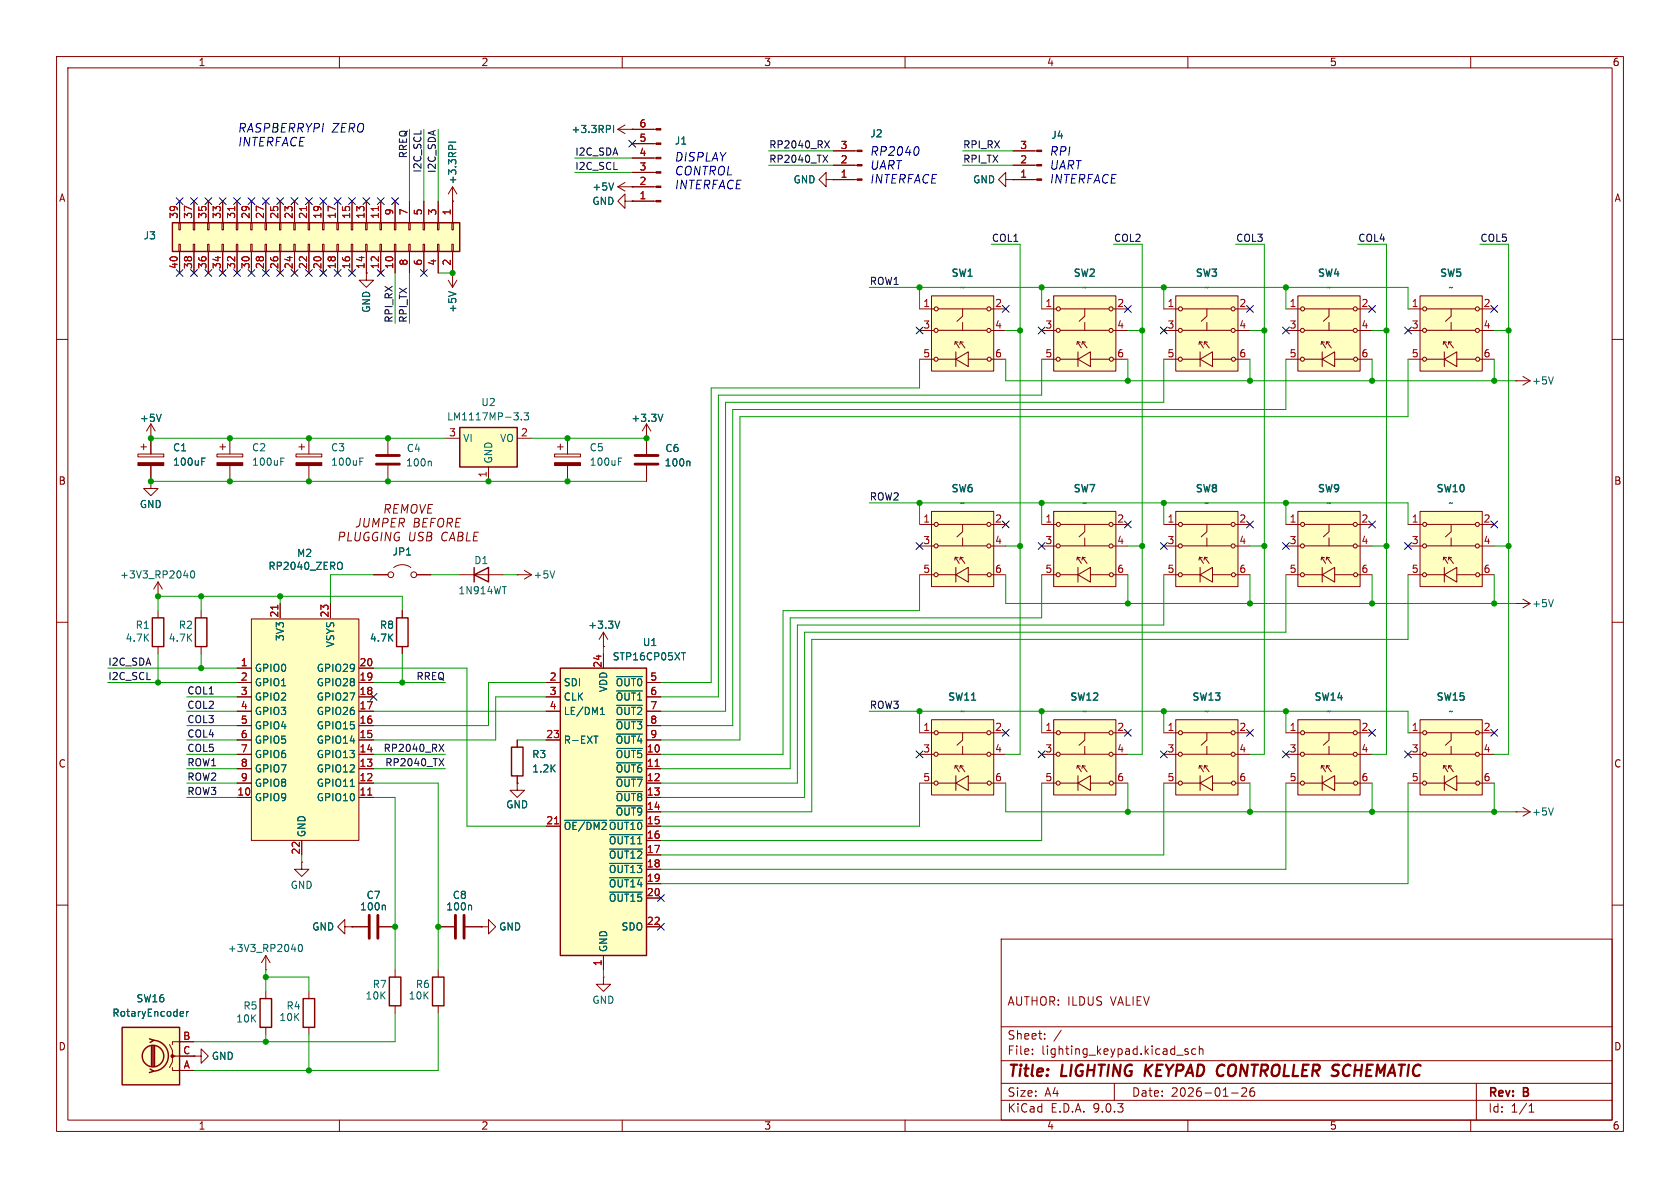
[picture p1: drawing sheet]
<svg xmlns="http://www.w3.org/2000/svg" width="297mm" height="210mm" viewBox="0 0 297 210" stroke-linecap="round" stroke-linejoin="round" font-family="sans-serif">
<defs><g id="words">
<g font-size="2.8" fill="#840000">
<text x="178" y="190.9">Title:</text>
<text x="187.7" y="190.9">LIGHTING</text>
<text x="203.2" y="190.9">KEYPAD CONTROLLER SCHEMATIC</text>
</g>
<g font-size="2.1" fill="#0000c2">
<text x="41.9" y="23.7">RASPBERRYPI</text>
<text x="58.7" y="23.7">ZERO</text>
<text x="41.9" y="26.2">INTERFACE</text>
<text x="119.1" y="28.8">DISPLAY</text>
<text x="153.7" y="27.8">RP2040</text>
<text x="185.4" y="27.8">RPI</text>
<text x="119.1" y="31.3">CONTROL</text>
<text x="119.1" y="33.7">INTERFACE</text>
<text x="153.7" y="30.3">UART</text>
<text x="153.7" y="32.7">INTERFACE</text>
<text x="185.4" y="30.3">UART</text>
<text x="185.4" y="32.7">INTERFACE</text>
</g>
<g font-size="2.1" fill="#840000">
<text x="59.5" y="95.9">PLUGGING USB</text>
<text x="62.6" y="93.5">JUMPER BEFORE</text>
<text x="67.6" y="91">REMOVE</text>
<text x="78.1" y="95.9">CABLE</text>
<text x="178" y="178">AUTHOR: ILDUS</text>
<text x="196.4" y="178">VALIEV</text>
<text x="178" y="184">Sheet:</text>
<text x="178" y="186.7">File:</text>
<text x="184.1" y="186.7">lighting_keypad.kicad_sch</text>
<text x="178" y="196.9">KiCad</text>
<text x="178" y="194.1">Size:</text>
<text x="184.7" y="194.1">A4</text>
<text x="185.7" y="196.9">E.D.A.</text>
<text x="193.3" y="196.9">9.0.3</text>
<text x="200" y="194.1">Date:</text>
<text x="207" y="194.1">2026-01-26</text>
<text x="263" y="194.3">Rev:</text>
<text x="263" y="196.9">Id:</text>
<text x="267.1" y="196.9">1/1</text>
<text x="269.4" y="194.3">B</text>
</g>
<g font-size="1.8" fill="#840000">
<text x="35" y="11.9">1</text>
<text x="85" y="11.9">2</text>
<text x="135" y="11.9">3</text>
<text x="185" y="11.9">4</text>
<text x="235" y="11.9">5</text>
<text x="285" y="11.9">6</text>
<text x="10.3" y="35.9">A</text>
<text x="285.3" y="35.9">A</text>
<text x="10.3" y="85.9">B</text>
<text x="285.3" y="85.9">B</text>
<text x="10.3" y="135.9">C</text>
<text x="285.3" y="135.9">C</text>
<text x="10.3" y="185.9">D</text>
<text x="285.3" y="185.9">D</text>
<text x="35" y="199.9">1</text>
<text x="85" y="199.9">2</text>
<text x="135" y="199.9">3</text>
<text x="185" y="199.9">4</text>
<text x="235" y="199.9">5</text>
<text x="285" y="199.9">6</text>
</g>
<g font-size="1.8" fill="#006464">
<text x="100.9" y="23.7">+3.3RPI</text>
<text x="119.2" y="25.8">J1</text>
<text x="153.7" y="24.5">J2</text>
<text x="185.8" y="24.7">J4</text>
<text x="80.9" y="32.7" transform="rotate(-90 80.9 32.7)">+3.3RPI</text>
<text x="104.6" y="33.9">+5V</text>
<text x="140.2" y="32.6">GND</text>
<text x="171.9" y="32.6">GND</text>
<text x="104.6" y="36.4">GND</text>
<text x="25.3" y="42.5">J3</text>
<text x="168" y="49.3">SW1</text>
<text x="169.6" y="51.7">~</text>
<text x="189.6" y="49.3">SW2</text>
<text x="191.2" y="51.7">~</text>
<text x="211.2" y="49.3">SW3</text>
<text x="212.8" y="51.7">~</text>
<text x="232.8" y="49.3">SW4</text>
<text x="234.4" y="51.7">~</text>
<text x="254.4" y="49.3">SW5</text>
<text x="256" y="51.7">~</text>
<text x="65.6" y="55.4" transform="rotate(-90 65.6 55.4)">GND</text>
<text x="80.9" y="55.4" transform="rotate(-90 80.9 55.4)">+5V</text>
<text x="85" y="72">U2</text>
<text x="270.8" y="68.2">+5V</text>
<text x="24.6" y="74.8">+5V</text>
<text x="78.9" y="74.5">LM1117MP-3.3</text>
<text x="111.5" y="74.8">+3.3V</text>
<text x="30.5" y="80">C1</text>
<text x="30.5" y="82.5">100uF</text>
<text x="44.5" y="80">C2</text>
<text x="44.5" y="82.5">100uF</text>
<text x="58.4" y="80">C3</text>
<text x="58.4" y="82.5">100uF</text>
<text x="71.7" y="82.7">100n</text>
<text x="71.8" y="80.1">C4</text>
<text x="81.8" y="78.3">VI</text>
<text x="87.2" y="82" transform="rotate(-90 87.2 82)">GND</text>
<text x="88.3" y="78.3">VO</text>
<text x="104.1" y="80">C5</text>
<text x="104.1" y="82.5">100uF</text>
<text x="117.4" y="82.7">100n</text>
<text x="117.5" y="80.1">C6</text>
<text x="168" y="87.4">SW6</text>
<text x="169.6" y="89.8">~</text>
<text x="189.6" y="87.4">SW7</text>
<text x="191.2" y="89.8">~</text>
<text x="211.2" y="87.4">SW8</text>
<text x="212.8" y="89.8">~</text>
<text x="232.8" y="87.4">SW9</text>
<text x="234.4" y="89.8">~</text>
<text x="253.7" y="87.4">SW10</text>
<text x="256" y="89.8">~</text>
<text x="24.6" y="90">GND</text>
<text x="47.3" y="100.9">RP2040_ZERO</text>
<text x="52.4" y="98.7">M2</text>
<text x="69.3" y="98.4">JP1</text>
<text x="83.7" y="99.9">D1</text>
<text x="21.1" y="102.5">+3V3_RP2040</text>
<text x="80.9" y="105.3">1N914WT</text>
<text x="94.2" y="102.5">+5V</text>
<text x="270.8" y="107.5">+5V</text>
<text x="22.1" y="113.6">4.7K</text>
<text x="23.9" y="111.4">R1</text>
<text x="29.7" y="113.6">4.7K</text>
<text x="31.5" y="111.4">R2</text>
<text x="50.4" y="113.4" transform="rotate(-90 50.4 113.4)">3V3</text>
<text x="65.3" y="113.6">4.7K</text>
<text x="67.1" y="111.4">R8</text>
<text x="103.9" y="111.4">+3.3V</text>
<text x="45" y="119">GPIO0</text>
<text x="55.9" y="119">GPIO29</text>
<text x="59.3" y="114.5" transform="rotate(-90 59.3 114.5)">VSYS</text>
<text x="108.2" y="116.9">STP16CP05XT</text>
<text x="113.5" y="114.4">U1</text>
<text x="45" y="121.5">GPIO1</text>
<text x="45" y="124.1">GPIO2</text>
<text x="55.9" y="121.5">GPIO28</text>
<text x="55.9" y="124.1">GPIO27</text>
<text x="99.6" y="121.5">SDI</text>
<text x="99.6" y="124.1">CLK</text>
<text x="107.5" y="122.4" transform="rotate(-90 107.5 122.4)">VDD</text>
<text x="108.8" y="121.5">~{OUT0}</text>
<text x="108.8" y="124.1">~{OUT1}</text>
<text x="167.4" y="124.2">SW11</text>
<text x="189" y="124.2">SW12</text>
<text x="210.6" y="124.2">SW13</text>
<text x="232.2" y="124.2">SW14</text>
<text x="253.7" y="124.2">SW15</text>
<text x="45" y="126.6">GPIO3</text>
<text x="45" y="129.1">GPIO4</text>
<text x="45" y="131.7">GPIO5</text>
<text x="55.9" y="126.6">GPIO26</text>
<text x="55.9" y="129.1">GPIO15</text>
<text x="55.9" y="131.7">GPIO14</text>
<text x="99.6" y="126.6">LE/DM1</text>
<text x="99.6" y="131.7">R-EXT</text>
<text x="108.8" y="126.6">~{OUT2}</text>
<text x="108.8" y="129.1">~{OUT3}</text>
<text x="108.8" y="131.7">~{OUT4}</text>
<text x="169.6" y="126.6">~</text>
<text x="191.2" y="126.6">~</text>
<text x="212.8" y="126.6">~</text>
<text x="234.4" y="126.6">~</text>
<text x="256" y="126.6">~</text>
<text x="45" y="134.2">GPIO6</text>
<text x="45" y="136.8">GPIO7</text>
<text x="55.9" y="134.2">GPIO13</text>
<text x="55.9" y="136.8">GPIO12</text>
<text x="94" y="134.2">R3</text>
<text x="94" y="136.8">1.2K</text>
<text x="108.8" y="134.2">~{OUT5}</text>
<text x="108.8" y="136.8">~{OUT6}</text>
<text x="45" y="139.3">GPIO8</text>
<text x="45" y="141.8">GPIO9</text>
<text x="55.9" y="139.3">GPIO11</text>
<text x="55.9" y="141.8">GPIO10</text>
<text x="89.4" y="143.1">GND</text>
<text x="108.8" y="139.3">~{OUT7}</text>
<text x="108.8" y="141.8">~{OUT8}</text>
<text x="54.2" y="148.1" transform="rotate(-90 54.2 148.1)">GND</text>
<text x="99.6" y="146.9">~{OE/DM2}</text>
<text x="107.5" y="146.9">~{OUT10}</text>
<text x="107.5" y="149.5">~{OUT11}</text>
<text x="108.8" y="144.4">~{OUT9}</text>
<text x="270.8" y="144.4">+5V</text>
<text x="107.5" y="152">~{OUT12}</text>
<text x="107.5" y="154.5">~{OUT13}</text>
<text x="51.3" y="157.3">GND</text>
<text x="63.5" y="161.1">100n</text>
<text x="64.7" y="159.1">C7</text>
<text x="78.8" y="161.1">100n</text>
<text x="79.9" y="159.1">C8</text>
<text x="107.5" y="157.1">~{OUT14}</text>
<text x="107.5" y="159.6">~{OUT15}</text>
<text x="55.1" y="164.7">GND</text>
<text x="88.1" y="164.7">GND</text>
<text x="109.8" y="164.7">SDO</text>
<text x="40.2" y="168.5">+3V3_RP2040</text>
<text x="107.5" y="168.4" transform="rotate(-90 107.5 168.4)">GND</text>
<text x="19.8" y="179.9">RotaryEncoder</text>
<text x="24" y="177.4">SW16</text>
<text x="42.9" y="178.7">R5</text>
<text x="50.6" y="178.7">R4</text>
<text x="64.5" y="176.9">10K</text>
<text x="65.8" y="174.9">R7</text>
<text x="72.1" y="176.9">10K</text>
<text x="73.4" y="174.9">R6</text>
<text x="104.6" y="177.6">GND</text>
<text x="41.7" y="180.9">10K</text>
<text x="49.3" y="180.7">10K</text>
<text x="37.3" y="187.6">GND</text>
</g>
<g font-size="1.8" fill="#a90000">
<text x="113" y="22.6">6</text>
<text x="113" y="27.7">4</text>
<text x="113" y="25.1">5</text>
<text x="148.5" y="29">2</text>
<text x="148.5" y="26.4">3</text>
<text x="180.3" y="29">2</text>
<text x="180.3" y="26.4">3</text>
<text x="113" y="35.3">1</text>
<text x="113" y="32.8">2</text>
<text x="113" y="30.2">3</text>
<text x="148.5" y="31.5">1</text>
<text x="180.3" y="31.5">1</text>
<text x="31.5" y="38.8" transform="rotate(-90 31.5 38.8)">39</text>
<text x="34" y="38.8" transform="rotate(-90 34 38.8)">37</text>
<text x="36.6" y="38.8" transform="rotate(-90 36.6 38.8)">35</text>
<text x="39.1" y="38.8" transform="rotate(-90 39.1 38.8)">33</text>
<text x="41.7" y="38.8" transform="rotate(-90 41.7 38.8)">31</text>
<text x="44.2" y="38.8" transform="rotate(-90 44.2 38.8)">29</text>
<text x="46.7" y="38.8" transform="rotate(-90 46.7 38.8)">27</text>
<text x="49.3" y="38.8" transform="rotate(-90 49.3 38.8)">25</text>
<text x="51.8" y="38.8" transform="rotate(-90 51.8 38.8)">23</text>
<text x="54.4" y="38.8" transform="rotate(-90 54.4 38.8)">21</text>
<text x="56.9" y="38.8" transform="rotate(-90 56.9 38.8)">19</text>
<text x="59.4" y="38.8" transform="rotate(-90 59.4 38.8)">17</text>
<text x="62" y="38.8" transform="rotate(-90 62 38.8)">15</text>
<text x="64.5" y="38.8" transform="rotate(-90 64.5 38.8)">13</text>
<text x="67.1" y="38.8" transform="rotate(-90 67.1 38.8)">11</text>
<text x="69.6" y="38.2" transform="rotate(-90 69.6 38.2)">9</text>
<text x="72.1" y="38.2" transform="rotate(-90 72.1 38.2)">7</text>
<text x="74.7" y="38.2" transform="rotate(-90 74.7 38.2)">5</text>
<text x="77.2" y="38.2" transform="rotate(-90 77.2 38.2)">3</text>
<text x="79.8" y="38.2" transform="rotate(-90 79.8 38.2)">1</text>
<text x="31.5" y="47.7" transform="rotate(-90 31.5 47.7)">40</text>
<text x="34" y="47.7" transform="rotate(-90 34 47.7)">38</text>
<text x="36.6" y="47.7" transform="rotate(-90 36.6 47.7)">36</text>
<text x="39.1" y="47.7" transform="rotate(-90 39.1 47.7)">34</text>
<text x="41.7" y="47.7" transform="rotate(-90 41.7 47.7)">32</text>
<text x="44.2" y="47.7" transform="rotate(-90 44.2 47.7)">30</text>
<text x="46.7" y="47.7" transform="rotate(-90 46.7 47.7)">28</text>
<text x="49.3" y="47.7" transform="rotate(-90 49.3 47.7)">26</text>
<text x="51.8" y="47.7" transform="rotate(-90 51.8 47.7)">24</text>
<text x="54.4" y="47.7" transform="rotate(-90 54.4 47.7)">22</text>
<text x="56.9" y="47.7" transform="rotate(-90 56.9 47.7)">20</text>
<text x="59.4" y="47.7" transform="rotate(-90 59.4 47.7)">18</text>
<text x="62" y="47.7" transform="rotate(-90 62 47.7)">16</text>
<text x="64.5" y="47.7" transform="rotate(-90 64.5 47.7)">14</text>
<text x="67.1" y="47.7" transform="rotate(-90 67.1 47.7)">12</text>
<text x="69.6" y="47.7" transform="rotate(-90 69.6 47.7)">10</text>
<text x="72.1" y="47.1" transform="rotate(-90 72.1 47.1)">8</text>
<text x="74.7" y="47.1" transform="rotate(-90 74.7 47.1)">6</text>
<text x="77.2" y="47.1" transform="rotate(-90 77.2 47.1)">4</text>
<text x="79.8" y="47.1" transform="rotate(-90 79.8 47.1)">2</text>
<text x="163.1" y="54.4">1</text>
<text x="163.1" y="58.2">3</text>
<text x="175.8" y="54.4">2</text>
<text x="175.8" y="58.2">4</text>
<text x="184.7" y="54.4">1</text>
<text x="184.7" y="58.2">3</text>
<text x="197.4" y="54.4">2</text>
<text x="197.4" y="58.2">4</text>
<text x="206.3" y="54.4">1</text>
<text x="206.3" y="58.2">3</text>
<text x="219" y="54.4">2</text>
<text x="219" y="58.2">4</text>
<text x="227.9" y="54.4">1</text>
<text x="227.9" y="58.2">3</text>
<text x="240.6" y="54.4">2</text>
<text x="240.6" y="58.2">4</text>
<text x="249.5" y="54.4">1</text>
<text x="249.5" y="58.2">3</text>
<text x="262.2" y="54.4">2</text>
<text x="262.2" y="58.2">4</text>
<text x="163.1" y="63.2">5</text>
<text x="175.8" y="63.2">6</text>
<text x="184.7" y="63.2">5</text>
<text x="197.4" y="63.2">6</text>
<text x="206.3" y="63.2">5</text>
<text x="219" y="63.2">6</text>
<text x="227.9" y="63.2">5</text>
<text x="240.6" y="63.2">6</text>
<text x="249.5" y="63.2">5</text>
<text x="262.2" y="63.2">6</text>
<text x="79.3" y="77.2">3</text>
<text x="92" y="77.2">2</text>
<text x="86.1" y="84.5" transform="rotate(-90 86.1 84.5)">1</text>
<text x="163.1" y="92.5">1</text>
<text x="175.8" y="92.5">2</text>
<text x="184.7" y="92.5">1</text>
<text x="197.4" y="92.5">2</text>
<text x="206.3" y="92.5">1</text>
<text x="219" y="92.5">2</text>
<text x="227.9" y="92.5">1</text>
<text x="240.6" y="92.5">2</text>
<text x="249.5" y="92.5">1</text>
<text x="262.2" y="92.5">2</text>
<text x="163.1" y="96.3">3</text>
<text x="163.1" y="101.3">5</text>
<text x="175.8" y="96.3">4</text>
<text x="175.8" y="101.3">6</text>
<text x="184.7" y="96.3">3</text>
<text x="184.7" y="101.3">5</text>
<text x="197.4" y="96.3">4</text>
<text x="197.4" y="101.3">6</text>
<text x="206.3" y="96.3">3</text>
<text x="206.3" y="101.3">5</text>
<text x="219" y="96.3">4</text>
<text x="219" y="101.3">6</text>
<text x="227.9" y="96.3">3</text>
<text x="227.9" y="101.3">5</text>
<text x="240.6" y="96.3">4</text>
<text x="240.6" y="101.3">6</text>
<text x="249.5" y="96.3">3</text>
<text x="249.5" y="101.3">5</text>
<text x="262.2" y="96.3">4</text>
<text x="262.2" y="101.3">6</text>
<text x="49.3" y="109.3" transform="rotate(-90 49.3 109.3)">21</text>
<text x="58.2" y="109.3" transform="rotate(-90 58.2 109.3)">23</text>
<text x="42.5" y="117.9">1</text>
<text x="63.5" y="117.9">20</text>
<text x="106.4" y="118.2" transform="rotate(-90 106.4 118.2)">24</text>
<text x="42.5" y="120.4">2</text>
<text x="42.5" y="122.9">3</text>
<text x="42.5" y="125.5">4</text>
<text x="63.5" y="120.4">19</text>
<text x="63.5" y="122.9">18</text>
<text x="63.5" y="125.5">17</text>
<text x="97.1" y="120.4">2</text>
<text x="97.1" y="122.9">3</text>
<text x="97.1" y="125.5">4</text>
<text x="114.9" y="120.4">5</text>
<text x="114.9" y="122.9">6</text>
<text x="114.9" y="125.5">7</text>
<text x="42.5" y="128">5</text>
<text x="42.5" y="130.6">6</text>
<text x="63.5" y="128">16</text>
<text x="63.5" y="130.6">15</text>
<text x="96.5" y="130.6">23</text>
<text x="114.9" y="128">8</text>
<text x="114.9" y="130.6">9</text>
<text x="163.1" y="129.3">1</text>
<text x="175.8" y="129.3">2</text>
<text x="184.7" y="129.3">1</text>
<text x="197.4" y="129.3">2</text>
<text x="206.3" y="129.3">1</text>
<text x="219" y="129.3">2</text>
<text x="227.9" y="129.3">1</text>
<text x="240.6" y="129.3">2</text>
<text x="249.5" y="129.3">1</text>
<text x="262.2" y="129.3">2</text>
<text x="42.5" y="133.1">7</text>
<text x="42.5" y="135.6">8</text>
<text x="63.5" y="133.1">14</text>
<text x="63.5" y="135.6">13</text>
<text x="114.3" y="133.1">10</text>
<text x="114.3" y="135.6">11</text>
<text x="163.1" y="133.1">3</text>
<text x="175.8" y="133.1">4</text>
<text x="184.7" y="133.1">3</text>
<text x="197.4" y="133.1">4</text>
<text x="206.3" y="133.1">3</text>
<text x="219" y="133.1">4</text>
<text x="227.9" y="133.1">3</text>
<text x="240.6" y="133.1">4</text>
<text x="249.5" y="133.1">3</text>
<text x="262.2" y="133.1">4</text>
<text x="41.9" y="140.7">10</text>
<text x="42.5" y="138.2">9</text>
<text x="63.5" y="138.2">12</text>
<text x="63.5" y="140.7">11</text>
<text x="114.3" y="138.2">12</text>
<text x="114.3" y="140.7">13</text>
<text x="114.3" y="143.3">14</text>
<text x="163.1" y="138.2">5</text>
<text x="175.8" y="138.2">6</text>
<text x="184.7" y="138.2">5</text>
<text x="197.4" y="138.2">6</text>
<text x="206.3" y="138.2">5</text>
<text x="219" y="138.2">6</text>
<text x="227.9" y="138.2">5</text>
<text x="240.6" y="138.2">6</text>
<text x="249.5" y="138.2">5</text>
<text x="262.2" y="138.2">6</text>
<text x="96.5" y="145.8">21</text>
<text x="114.3" y="145.8">15</text>
<text x="114.3" y="148.3">16</text>
<text x="53.1" y="151.2" transform="rotate(-90 53.1 151.2)">22</text>
<text x="114.3" y="150.9">17</text>
<text x="114.3" y="153.4">18</text>
<text x="114.3" y="156">19</text>
<text x="114.3" y="158.5">20</text>
<text x="114.3" y="163.6">22</text>
<text x="106.4" y="170.9" transform="rotate(-90 106.4 170.9)">1</text>
<text x="32.3" y="183.9">B</text>
<text x="32.3" y="186.4">C</text>
<text x="32.4" y="189">A</text>
</g>
<g font-size="1.8" fill="#0f0f0f">
<text x="72" y="28.1" transform="rotate(-90 72 28.1)">RREQ</text>
<text x="101.6" y="27.6">I2C_SDA</text>
<text x="135.9" y="28.9">RP2040_TX</text>
<text x="135.9" y="26.3">RP2040_RX</text>
<text x="170.2" y="26.3">RPI_RX</text>
<text x="170.2" y="28.9">RPI_TX</text>
<text x="74.6" y="30.6" transform="rotate(-90 74.6 30.6)">I2C_SCL</text>
<text x="77.1" y="30.7" transform="rotate(-90 77.1 30.7)">I2C_SDA</text>
<text x="101.6" y="30.1">I2C_SCL</text>
<text x="175.3" y="42.8">COL1</text>
<text x="196.8" y="42.8">COL2</text>
<text x="218.4" y="42.8">COL3</text>
<text x="240" y="42.8">COL4</text>
<text x="261.6" y="42.8">COL5</text>
<text x="153.7" y="50.5">ROW1</text>
<text x="69.5" y="57.2" transform="rotate(-90 69.5 57.2)">RPI_RX</text>
<text x="72" y="57.2" transform="rotate(-90 72 57.2)">RPI_TX</text>
<text x="153.7" y="88.6">ROW2</text>
<text x="19" y="117.8">I2C_SDA</text>
<text x="19" y="120.3">I2C_SCL</text>
<text x="33" y="122.8">COL1</text>
<text x="33" y="125.4">COL2</text>
<text x="73.5" y="120.3">RREQ</text>
<text x="153.7" y="125.4">ROW3</text>
<text x="33" y="130.5">COL4</text>
<text x="33" y="127.9">COL3</text>
<text x="33" y="133">COL5</text>
<text x="33" y="135.5">ROW1</text>
<text x="67.7" y="133">RP2040_RX</text>
<text x="68" y="135.5">RP2040_TX</text>
<text x="33" y="138.1">ROW2</text>
<text x="33" y="140.6">ROW3</text>
</g>
</g></defs>
<g fill="none" stroke="#840000" stroke-width=".18">
<path d="M10 10h277v190h-277zM12 12h273v186h-273zM60 10v2M110 10v2M160 10v2M210 10v2M260 10v2M10 60h2M285 60h2M10 110h2M285 110h2M10 160h2"/>
<path d="M177 166h108v32h-108zM285 160h2M60 198v2M110 198v2M160 198v2M177 194.5h108M177 191.5h108M177 187.5h108M177 181.5h108M182.5 186.3v.1M182.5 185.5v.1M184.7 183.6v.1"/>
<path d="M184.7 182.8v.1M187.6 182.1l-1.3 2M197 191.5v3M208 186.5h1.2M210 198v2M210 185.5l-.3-.1-.2 .2v.2l.5 .2v.3h-.5M211.4 185.5l-.4-.1-.3 .3v.4l.1 .2h.6M212 185.5l.2-.1 .4 .1 .1 .9M212 184.9v1.5M217.7 193.2h1.2M219.5 192.4l.6-.1 .2 .1 .1 .3-.9 1.1h.9M221.7 192.3a.59 .59 0 0 0-.7 .6v.6l.1 .2 .4 .1 .2-.1 .1-.5-.1-.3h-.5l-.2 .3"/>
<path d="M260 198v2M261 191.5v6.5M270.3 196.6h.9M270.3 195.5l.4-.4v1.5"/>
</g>
<path d="M202.6 188.2l-.3 2M203.7 188.2l-1.2 1.2" fill="none" stroke="#840000" stroke-width=".4"/>
<path d="M207.9 52.3h11v13.3h-11z" fill="#ffffc2"/>
<g fill="none" stroke="#840000" stroke-width=".18">
<path d="M109.2 33h6.8M109.2 22.9h6.8M109.2 33l1.3 .8M109.2 22.9l1.3 .7M110.5 35.6v-1.3l-1.3 1.3 1.3 1.2v-1.2h1.3M110.5 32.3l-1.3 .7M110.5 22.1l-1.3 .8M111.8 35.6h.1M111.8 33h.1M111.8 22.9h.1M111.8 35.6h4.2M111.8 30.5h4.2"/>
<path d="M111.8 27.9h4.2M111.8 25.4h4.2M205.7 54.6h2.6M205.7 58.4h2.6M207.9 52.3h11v13.3h-11zM209.1 54.6h8.5M209.1 58.4h8.5M213.4 54.6v1.3l-1 .9M213.4 57v1.4M218.4 54.6h2.6M218.4 58.4h2.6M98.6 79h1"/>
<path d="M99.1 78.5v1M100.3 77.5v2.8M114.3 77.5h.1M114.3 74.9l-.8 1.3M114.3 74.9l.8 1.3M114.3 74.9v2.6M205.7 63.5h2.6M209.1 63.5h3.2M212 60.9l.1-.5 .7 1.1M212.1 60.4l.5 .1M212.2 63.5l2.2-1.3v2.6zM212.2 62.2v2.6"/>
<path d="M212.9 60.9l.1-.5 .8 1.1M213 60.4l.5 .1M214.4 63.5h3.3M218.4 63.5h2.6M98 80.3h4.6v.5h-4.6zM100.3 82.3v2.8"/>
<circle cx="208.7" cy="58.4" r=".36"/>
<circle cx="208.7" cy="54.6" r=".36"/>
<circle cx="218" cy="54.6" r=".36"/>
<circle cx="218" cy="58.4" r=".36"/>
<circle cx="208.7" cy="63.5" r=".36"/>
<circle cx="218.1" cy="63.5" r=".36"/>
</g>
<g fill="#840000" stroke="#840000" stroke-width=".18">
<path d="M116 35.4h.8v.3h-.8z"/>
<path d="M116 32.9h.8v.2h-.8z"/>
<path d="M116 30.4h.8v.2h-.8z"/>
<path d="M116 27.8h.8v.3h-.8z"/>
<path d="M116 25.3h.8v.2h-.8z"/>
<path d="M116 22.7h.8v.3h-.8z"/>
<path d="M98 81.8h4.6v.5h-4.6z"/>
</g>
<path d="M107.8 22.2l.1 .2-.1 .4M108.5 22.2v1.2M108.5 32.3l-.4 1.3M117.2 73.2l-.4 1.3M109.3 81.6h.5M109.3 81h.6" fill="none" stroke="#006464" stroke-width=".18"/>
<path d="M251 52.3h11v13.3h-11z" fill="#ffffc2"/>
<g fill="none" stroke="#840000" stroke-width=".18">
<path d="M248.9 54.6h2.6M248.9 58.4h2.6M251 52.3h11v13.3h-11zM252.2 54.6h8.5M252.2 58.4h8.5M256.5 54.6v1.3l-1 .9M256.5 57v1.4M261.6 54.6h2.6M261.6 58.4h2.6M68.6 77.5v2.8M248.9 63.5h2.6M252.2 63.5h3.2"/>
<path d="M255.1 60.9l.1-.5 .7 1.1M255.2 60.4l.5 .1M255.3 63.5l2.2-1.3v2.6zM255.3 62.2v2.6M256 60.9l.1-.5 .8 1.1M256.1 60.4l.5 .1M257.5 63.5h3.3M261.6 63.5h2.6M68.6 82.3v2.8"/>
<circle cx="251.8" cy="58.4" r=".36"/>
<circle cx="251.9" cy="54.6" r=".36"/>
<circle cx="261.2" cy="54.6" r=".36"/>
<circle cx="261.2" cy="58.4" r=".36"/>
<circle cx="251.8" cy="63.5" r=".36"/>
<circle cx="261.2" cy="63.5" r=".36"/>
</g>
<path d="M66.5 80.5h4.1M66.5 82h4.1" fill="none" stroke="#840000" stroke-width=".51"/>
<path d="M76.1 81.5l.2 .2v.7" fill="none" stroke="#006464" stroke-width=".18"/>
<path d="M81.3 75.6h10.1v7h-10.1z" fill="#ffffc2"/>
<path d="M81.3 75.6h10.1v7h-10.1zM26.9 109.2h2.1v5.1h-2.1zM34.5 109.2h2.1v5.1h-2.1zM53.6 176.5h2v5.1h-2z" fill="none" stroke="#840000" stroke-width=".25"/>
<g fill="none" stroke="#840000" stroke-width=".18">
<path d="M78.7 77.5h2.6M91.4 77.5h2.6M86.4 82.6v2.5M27.9 105.4h.1M27.9 102.9l-.7 1.2M27.9 102.9l.8 1.2M27.9 102.9v2.5M27.9 108v1.2M27.9 114.3v1.3M35.6 108v1.2M35.6 114.3v1.3M54.6 175.3v1.2"/>
<path d="M54.6 181.6v1.3"/>
</g>
<path d="M90.8 73h.8l-.4 .5M91.6 73.6v.5M92.2 74.1v.1M92.6 73h.8l-.4 .5 .4 .1v.5l-.2 .1-.6-.1M32.5 101.8h.8M33.9 101l.1-.1a.68 .68 0 0 1 .4 .6 .68 .68 0 0 1-.4 .7 .84 .84 0 0 1-.1-1.2z" fill="none" stroke="#006464" stroke-width=".18"/>
<path d="M44.4 109.4h19v39.2h-19z" fill="#ffffc2"/>
<g fill="none" stroke="#840000" stroke-width=".18">
<path d="M38.9 79h1M39.4 78.5v1M40.6 77.5v2.8M52.8 79h1M53.3 78.5v1M54.6 77.5v2.8M38.4 80.3h4.5v.5h-4.5zM40.6 82.3v2.8M52.3 80.3h4.6v.5h-4.6zM54.6 82.3v2.8M41.9 118.1h2.5M44.4 109.4h19v39.2h-19z"/>
<path d="M49.5 106.7v2.5M58.4 106.7v2.5M63.5 118.1h2.5M41.9 120.7h2.5M41.9 123.2h2.5M41.9 125.7h2.5M41.9 128.3h2.5M41.9 130.8h2.5M41.9 133.4h2.5M41.9 135.9h2.5M41.9 138.4h2.5M63.5 120.7h2.5"/>
<path d="M63.5 123.2h2.5M63.5 125.7h2.5M63.5 128.3h2.5M63.5 130.8h2.5M63.5 133.4h2.5M63.5 135.9h2.5M63.5 138.4h2.5M41.9 141h2.5M53.3 148.6v2.5M63.5 141h2.5"/>
</g>
<path d="M49.1 107v.7M65 140.6h.7" fill="none" stroke="#a90000" stroke-width=".18"/>
<path d="M49.6 81.6h.5M49.6 81h.6M60 99.4a.43 .43 0 0 1 .5 .4v.4a.43 .43 0 0 1-.5 .5M63.6 81.6h.4M63.6 81h.6M61.9 139h.7" fill="none" stroke="#006464" stroke-width=".18"/>
<g fill="#840000" stroke="#840000" stroke-width=".18">
<path d="M38.4 81.8h4.5v.5h-4.5z"/>
<path d="M52.3 81.8h4.6v.5h-4.6z"/>
</g>
<path d="M229.4 52.3h11v13.3h-11z" fill="#ffffc2"/>
<g fill="none" stroke="#840000" stroke-width=".18">
<path d="M227.3 54.6h2.6M227.3 58.4h2.6M229.4 52.3h11v13.3h-11zM230.6 54.6h8.6M230.6 58.4h8.6M234.9 54.6v1.3l-1 .9M234.9 57v1.4M240 54.6h2.6M240 58.4h2.6M24.9 79h1M25.4 78.5v1M26.7 77.5v2.8"/>
<path d="M227.3 63.5h2.6M230.6 63.5h3.2M233.5 60.9l.1-.5 .8 1.1M233.6 60.4l.5 .1M233.8 63.5l2.2-1.3v2.6zM233.8 62.2v2.6M234.4 60.9l.2-.5 .7 1.1M234.6 60.4l.4 .1M236 63.5h3.2M240 63.5h2.6M24.4 80.3h4.6v.5h-4.6zM26.7 85.1v1.3h1.2l-1.2 1.2-1.3-1.2h1.3"/>
<path d="M26.7 85.1h.1M26.7 82.3v2.8"/>
<circle cx="230.2" cy="58.4" r=".36"/>
<circle cx="230.3" cy="54.6" r=".36"/>
<circle cx="239.6" cy="54.6" r=".36"/>
<circle cx="239.6" cy="58.4" r=".36"/>
<circle cx="230.2" cy="63.5" r=".36"/>
<circle cx="239.6" cy="63.5" r=".36"/>
</g>
<path d="M24.4 81.8h4.6v.5h-4.6z" fill="#840000" stroke="#840000" stroke-width=".18"/>
<path d="M35.7 81.6h.4M35.7 81h.6" fill="none" stroke="#006464" stroke-width=".18"/>
<path d="M229.4 90.4h11v13.3h-11z" fill="#ffffc2"/>
<g fill="none" stroke="#840000" stroke-width=".18">
<path d="M227.3 92.7h2.6M227.3 96.5h2.6M229.4 90.4h11v13.3h-11zM230.6 92.7h8.6M230.6 96.5h8.6M233.5 99l.1-.5 .8 1.1M233.6 98.5l.5 .1M234.4 99l.2-.5 .7 1.1M234.6 98.5l.4 .1M234.9 92.7v1.3l-1 .9M234.9 95.1v1.4M240 92.7h2.6"/>
<path d="M240 96.5h2.6M227.3 101.6h2.6M230.6 101.6h3.2M233.8 101.6l2.2-1.3v2.6zM233.8 100.3v2.6M236 101.6h3.2M240 101.6h2.6"/>
<circle cx="230.2" cy="96.5" r=".36"/>
<circle cx="230.3" cy="92.7" r=".36"/>
<circle cx="239.6" cy="96.5" r=".36"/>
<circle cx="239.6" cy="92.7" r=".36"/>
<circle cx="230.2" cy="101.6" r=".36"/>
<circle cx="239.6" cy="101.6" r=".36"/>
</g>
<path d="M30.5 39.4h50.8v5.1h-50.8z" fill="#ffffc2"/>
<path d="M30.5 39.4h50.8v5.1h-50.8z" fill="none" stroke="#840000" stroke-width=".25"/>
<g fill="none" stroke="#840000" stroke-width=".18">
<path d="M31.6 39.4h.3v1.2h-.3zM31.7 35.6v3.8M34.2 39.4h.2v1.2h-.2zM34.3 35.6v3.8M36.7 39.4h.3v1.2h-.3zM36.8 35.6v3.8M39.2 39.4h.3v1.2h-.3zM39.4 35.6v3.8M41.8 39.4h.2v1.2h-.2zM41.9 35.6v3.8M44.3 39.4h.3v1.2h-.3zM44.4 35.6v3.8"/>
<path d="M46.9 39.4h.2v1.2h-.2zM47 35.6v3.8M49.4 39.4h.3v1.2h-.3zM49.5 35.6v3.8M51.9 39.4h.3v1.2h-.3zM52.1 35.6v3.8M54.5 39.4h.2v1.2h-.2zM54.6 35.6v3.8M57 39.4h.3v1.2h-.3zM57.1 35.6v3.8M59.6 39.4h.2v1.2h-.2zM59.7 35.6v3.8"/>
<path d="M62.1 39.4h.3v1.2h-.3zM62.2 35.6v3.8M64.6 39.4h.3v1.2h-.3zM64.8 35.6v3.8M67.2 39.4h.2v1.2h-.2zM67.3 35.6v3.8M69.7 39.4h.3v1.2h-.3zM69.8 35.6v3.8M72.3 39.4h.2v1.2h-.2zM72.4 35.6v3.8M74.8 39.4h.3v1.2h-.3zM74.9 35.6v3.8"/>
<path d="M77.3 39.4h.3v1.2h-.3zM77.5 35.6v3.8M79.9 39.4h.2v1.2h-.2zM80 35.6h.1M80 33v6.4M80 33l-.8 1.3M80 33l.8 1.3M31.6 43.2h.3v1.3h-.3zM31.7 44.5v3.8M34.2 43.2h.2v1.3h-.2zM34.3 44.5v3.8M36.7 43.2h.3v1.3h-.3z"/>
<path d="M36.8 44.5v3.8M39.2 43.2h.3v1.3h-.3zM39.4 44.5v3.8M41.8 43.2h.2v1.3h-.2zM41.9 44.5v3.8M44.3 43.2h.3v1.3h-.3zM44.4 44.5v3.8M46.9 43.2h.2v1.3h-.2zM47 44.5v3.8M49.4 43.2h.3v1.3h-.3zM49.5 44.5v3.8M51.9 43.2h.3v1.3h-.3z"/>
<path d="M52.1 44.5v3.8M54.5 43.2h.2v1.3h-.2zM54.6 44.5v3.8M57 43.2h.3v1.3h-.3zM57.1 44.5v3.8M59.6 43.2h.2v1.3h-.2zM59.7 44.5v3.8M62.1 43.2h.3v1.3h-.3zM62.2 44.5v3.8M64.6 43.2h.3v1.3h-.3zM64.8 44.5v3.8M67.2 43.2h.2v1.3h-.2z"/>
<path d="M67.3 44.5v3.8M69.7 43.2h.3v1.3h-.3zM69.8 44.5v3.8M72.3 43.2h.2v1.3h-.2zM72.4 44.5v3.8M74.8 43.2h.3v1.3h-.3zM74.9 44.5v3.8M77.3 43.2h.3v1.3h-.3zM77.5 44.5v3.8M79.9 43.2h.2v1.3h-.2zM80 44.5v3.8"/>
</g>
<path d="M41.5 36.5v.7M54.2 36.5v.7M66.9 36.5v.7" fill="none" stroke="#a90000" stroke-width=".18"/>
<path d="M79.3 25.1h1.3M79.4 25.8l.2-.1 .3 .1" fill="none" stroke="#006464" stroke-width=".18"/>
<path d="M251 90.4h11v13.3h-11z" fill="#ffffc2"/>
<g fill="none" stroke="#840000" stroke-width=".18">
<path d="M146 31.8v-1.3l-1.2 1.3 1.2 1.2v-1.2h1.3M147.3 31.8h.1M147.3 31.8h4.2M147.3 29.2h4.2M147.3 26.7h4.2M64.8 48.3v1.2h1.2l-1.2 1.3-1.3-1.3h1.3M64.8 48.3h.1M79.2 49.5l.8 1.3M80 48.3h.1M80 48.3v2.5M80.8 49.5l-.8 1.3M248.9 92.7h2.6"/>
<path d="M248.9 96.5h2.6M251 90.4h11v13.3h-11zM252.2 92.7h8.5M252.2 96.5h8.5M255.1 99l.1-.5 .7 1.1M255.2 98.5l.5 .1M256 99l.1-.5 .8 1.1M256.1 98.5l.5 .1M256.5 92.7v1.3l-1 .9M256.5 95.1v1.4M261.6 92.7h2.6M261.6 96.5h2.6"/>
<path d="M71.1 108v1.2M71.1 114.3v1.3M248.9 101.6h2.6M252.2 101.6h3.2M255.3 101.6l2.2-1.3v2.6zM255.3 100.3v2.6M257.5 101.6h3.3M261.6 101.6h2.6"/>
<circle cx="251.8" cy="96.5" r=".36"/>
<circle cx="251.9" cy="92.7" r=".36"/>
<circle cx="261.2" cy="96.5" r=".36"/>
<circle cx="261.2" cy="92.7" r=".36"/>
<circle cx="251.8" cy="101.6" r=".36"/>
<circle cx="261.2" cy="101.6" r=".36"/>
</g>
<path d="M79.3 51.5l1.3 .5" fill="none" stroke="#006464" stroke-width=".18"/>
<path d="M70.1 109.2h2v5.1h-2z" fill="none" stroke="#840000" stroke-width=".25"/>
<g fill="#840000" stroke="#840000" stroke-width=".18">
<path d="M151.5 31.6h.9v.3h-.9z"/>
<path d="M151.5 29.1h.9v.2h-.9z"/>
<path d="M151.5 26.5h.9v.3h-.9z"/>
</g>
<path d="M186.3 52.3h11v13.3h-11z" fill="#ffffc2"/>
<g fill="none" stroke="#840000" stroke-width=".18">
<path d="M184.1 54.6h2.6M184.1 58.4h2.6M186.3 52.3h11v13.3h-11zM187.5 54.6h8.5M187.5 58.4h8.5M191.8 54.6v1.3l-1 .9M191.8 57v1.4M196.8 54.6h2.6M196.8 58.4h2.6M184.1 63.5h2.6M187.5 63.5h3.2M190.4 60.9l.1-.5 .7 1.1"/>
<path d="M190.5 60.4l.5 .1M190.6 63.5l2.2-1.3v2.6zM190.6 62.2v2.6M191.3 60.9l.1-.5 .8 1.1M191.4 60.4l.5 .1M192.8 63.5h3.3M196.8 63.5h2.6"/>
<circle cx="187.1" cy="58.4" r=".36"/>
<circle cx="187.1" cy="54.6" r=".36"/>
<circle cx="196.4" cy="54.6" r=".36"/>
<circle cx="196.4" cy="58.4" r=".36"/>
<circle cx="187.1" cy="63.5" r=".36"/>
<circle cx="196.5" cy="63.5" r=".36"/>
</g>
<path d="M164.7 52.3h11v13.3h-11z" fill="#ffffc2"/>
<g fill="none" stroke="#840000" stroke-width=".18">
<path d="M177.8 31.8v-1.3l-1.3 1.3 1.3 1.2v-1.2h1.3M179.1 31.8h.1M179.1 31.8h4.2M179.1 29.2h4.2M179.1 26.7h4.2M162.6 54.6h2.5M162.6 58.4h2.5M164.7 52.3h11v13.3h-11zM165.9 54.6h8.5M165.9 58.4h8.5M170.2 54.6v1.3l-1 .9M170.2 57v1.4"/>
<path d="M175.3 54.6h2.5M175.3 58.4h2.5M162.6 63.5h2.5M165.9 63.5h3.2M168.8 60.9l.1-.5 .7 1.1M168.9 60.4l.5 .1M169 63.5l2.2-1.3v2.6zM169 62.2v2.6M169.7 60.9l.1-.5 .8 1.1M169.8 60.4l.5 .1M171.2 63.5h3.3M175.3 63.5h2.5"/>
<path d="M81.3 101.6h7.6M91.4 101.6h.1M91.4 101.6h2.6M92.7 100.8l1.3 .8M94 101.6l-1.3 .8M268 143.5h.1M268 143.5h2.5M269.2 142.7l1.3 .8M270.5 143.5l-1.3 .8"/>
<circle cx="165.5" cy="58.4" r=".36"/>
<circle cx="165.5" cy="54.6" r=".36"/>
<circle cx="174.8" cy="58.4" r=".36"/>
<circle cx="174.8" cy="54.6" r=".36"/>
<circle cx="165.5" cy="63.5" r=".36"/>
<circle cx="174.9" cy="63.5" r=".36"/>
</g>
<g fill="#840000" stroke="#840000" stroke-width=".18">
<path d="M183.3 31.6h.8v.3h-.8z"/>
<path d="M183.3 29.1h.8v.2h-.8z"/>
<path d="M183.3 26.5h.8v.3h-.8z"/>
</g>
<path d="M88.8 103.7h.7M98.1 100.9l-.4 1.3M274.6 142.8l-.4 1.3" fill="none" stroke="#006464" stroke-width=".18"/>
<path d="M83.8 101.6l2.6-1.3v2.6zM83.8 100.3v2.6" fill="none" stroke="#840000" stroke-width=".25"/>
<path d="M251 127.2h11v13.3h-11z" fill="#ffffc2"/>
<g fill="none" stroke="#840000" stroke-width=".18">
<path d="M114.3 77.5v2.8M114.3 82.3v2.8M106.7 114.3h.1M106.7 111.8l-.8 1.2M106.7 111.8l.7 1.2M106.7 111.8v2.5M248.9 129.5h2.6M248.9 133.4h2.6M248.9 138.4h2.6M251 127.2h11v13.3h-11zM252.2 129.5h8.5M252.2 133.3h8.5"/>
<path d="M252.2 138.4h3.2M255.1 135.8l.1-.5 .7 1.1M255.2 135.3l.5 .1M255.3 138.4l2.2-1.3v2.6zM255.3 137.1v2.6M256 135.8l.1-.5 .8 1.1M256.1 135.3l.5 .1M256.5 129.5v1.3l-1 .9M256.5 131.9v1.4M257.5 138.4h3.3M261.6 129.5h2.6M261.6 133.4h2.6"/>
<path d="M261.6 138.4h2.6"/>
<circle cx="251.8" cy="138.4" r=".36"/>
<circle cx="251.8" cy="133.3" r=".36"/>
<circle cx="251.9" cy="129.5" r=".36"/>
<circle cx="261.2" cy="129.5" r=".36"/>
<circle cx="261.2" cy="133.3" r=".36"/>
<circle cx="261.2" cy="138.4" r=".36"/>
</g>
<path d="M112.3 80.5h4M112.3 82h4" fill="none" stroke="#840000" stroke-width=".51"/>
<path d="M121.8 81.5l.2 .2v.7M109.6 109.8l-.5 1.3" fill="none" stroke="#006464" stroke-width=".18"/>
<path d="M164.7 90.4h11v13.3h-11z" fill="#ffffc2"/>
<g fill="none" stroke="#840000" stroke-width=".18">
<path d="M162.6 92.7h2.5M162.6 96.5h2.5M164.7 90.4h11v13.3h-11zM165.9 92.7h8.5M165.9 96.5h8.5M168.8 99l.1-.5 .7 1.1M168.9 98.5l.5 .1M169.7 99l.1-.5 .8 1.1M169.8 98.5l.5 .1M170.2 92.7v1.3l-1 .9M170.2 95.1v1.4M175.3 92.7h2.5"/>
<path d="M175.3 96.5h2.5M66 101.6h2.6M69.6 100.3a2.54 2.54 0 0 1 3 0M73.7 101.6h2.5M162.6 101.6h2.5M165.9 101.6h3.2M169 101.6l2.2-1.3v2.6zM169 100.3v2.6M171.2 101.6h3.3M175.3 101.6h2.5M268 106.7h.1M268 106.7h2.5"/>
<path d="M269.2 105.9l1.3 .8M270.5 106.7l-1.3 .7M53.3 152.4v1.3h1.3l-1.3 1.2-1.2-1.2h1.2M53.3 152.4h.1M61 163.8v-1.2l-1.3 1.2 1.3 1.3v-1.3h1.2M62.2 163.8h.1M62.2 163.8h2.8M67.1 163.8h2.7M69.8 171.5v1.2M69.8 177.8v1.3M77.5 171.5v1.2M77.5 177.8v1.3"/>
<circle cx="165.5" cy="96.5" r=".36"/>
<circle cx="165.5" cy="92.7" r=".36"/>
<circle cx="174.8" cy="92.7" r=".36"/>
<circle cx="174.8" cy="96.5" r=".36"/>
<circle cx="69.1" cy="101.6" r=".51"/>
<circle cx="73.2" cy="101.6" r=".51"/>
<circle cx="165.5" cy="101.6" r=".36"/>
<circle cx="174.9" cy="101.6" r=".36"/>
</g>
<path d="M274.6 106l-.4 1.3M67.9 160l.2 .2v.7" fill="none" stroke="#006464" stroke-width=".18"/>
<path d="M65.3 161.8v4.1M66.8 161.8v4.1" fill="none" stroke="#840000" stroke-width=".51"/>
<path d="M68.8 172.7h2.1v5.1h-2.1zM76.5 172.7h2v5.1h-2z" fill="none" stroke="#840000" stroke-width=".25"/>
<path d="M229.4 127.2h11v13.3h-11z" fill="#ffffc2"/>
<g fill="none" stroke="#840000" stroke-width=".18">
<path d="M227.3 129.5h2.6M227.3 133.4h2.6M227.3 138.4h2.6M229.4 127.2h11v13.3h-11zM230.6 129.5h8.6M230.6 133.3h8.6M230.6 138.4h3.2M233.5 135.8l.1-.5 .8 1.1M233.6 135.3l.5 .1M233.8 138.4l2.2-1.3v2.6zM233.8 137.1v2.6M234.4 135.8l.2-.5 .7 1.1"/>
<path d="M234.6 135.3l.4 .1M234.9 129.5v1.3l-1 .9M234.9 131.9v1.4M236 138.4h3.2M240 129.5h2.6M240 133.4h2.6M240 138.4h2.6"/>
<circle cx="230.2" cy="138.4" r=".36"/>
<circle cx="230.2" cy="133.3" r=".36"/>
<circle cx="230.3" cy="129.5" r=".36"/>
<circle cx="239.6" cy="133.3" r=".36"/>
<circle cx="239.6" cy="129.5" r=".36"/>
<circle cx="239.6" cy="138.4" r=".36"/>
</g>
<path d="M21.6 181.6h10.1v10.2h-10.1z" fill="#ffffc2"/>
<g fill="none" stroke="#840000" stroke-width=".25">
<path d="M46 176.5h2v5.1h-2zM21.6 181.6h10.1v10.2h-10.1zM26.4 183.6l.8 .3-.7 .4M26.5 189l.7 .4-.8 .2M26.8 184.9v3.6M27.1 183.9a2.73 2.73 0 0 1 2.7 2.7 2.73 2.73 0 0 1-2.7 2.8M27.1 184.9v3.6M27.3 184.9v3.6"/>
<circle cx="27.1" cy="186.7" r="1.9"/>
</g>
<g fill="none" stroke="#840000" stroke-width=".18">
<path d="M91.4 138.4v1.3h1.3l-1.3 1.3-1.2-1.3h1.2M91.4 138.4h.1M47 171.5h.1M47 168.9l-.8 1.3M47 168.9l.8 1.3M47 168.9v2.6M47 175.3v1.2M85.1 163.8h1.3v-1.2l1.2 1.2-1.2 1.3v-1.3M85.1 163.8h.1M106.7 172.7v1.3h1.2l-1.2 1.3-1.3-1.3h1.3M106.7 172.7h.1M30 184.7l.5 1v1h3.8"/>
<path d="M30.5 188.7v.5h3.8M31 186.7h-.5v1l-.5 1M34.3 184.2h-3.8v.5M34.3 186.7h1.3v-1.3l1.2 1.3-1.2 1.3v-1.3M34.3 186.7h.1M47 181.6v1.3"/>
</g>
<circle cx="30.5" cy="186.7" r=".25" fill="#840000" stroke="#840000" stroke-width=".18"/>
<path d="M32 178.8l.4 .1v.2l-.6 .1M32.4 179.6h-.4M33 178.8v.8M33.4 178.8l-.4 .2M51.5 167.8h.8M52.9 167.1l.1-.2a.68 .68 0 0 1 .5 .7 .68 .68 0 0 1-.5 .6l-.1-.1-.2-.4z" fill="none" stroke="#006464" stroke-width=".18"/>
<path d="M207.9 90.4h11v13.3h-11z" fill="#ffffc2"/>
<g fill="none" stroke="#840000" stroke-width=".18">
<path d="M268 67.3h.1M268 67.3h2.5M269.2 66.5l1.3 .8M270.5 67.3l-1.3 .8M205.7 92.7h2.6M205.7 96.5h2.6M207.9 90.4h11v13.3h-11zM209.1 92.7h8.5M209.1 96.5h8.5M212 99l.1-.5 .7 1.1M212.1 98.5l.5 .1M212.9 99l.1-.5 .8 1.1"/>
<path d="M213 98.5l.5 .1M213.4 92.7v1.3l-1 .9M213.4 95.1v1.4M218.4 92.7h2.6M218.4 96.5h2.6M205.7 101.6h2.6M209.1 101.6h3.2M212.2 101.6l2.2-1.3v2.6zM212.2 100.3v2.6M214.4 101.6h3.3M218.4 101.6h2.6"/>
<circle cx="208.7" cy="96.5" r=".36"/>
<circle cx="208.7" cy="92.7" r=".36"/>
<circle cx="218" cy="92.7" r=".36"/>
<circle cx="218" cy="96.5" r=".36"/>
<circle cx="208.7" cy="101.6" r=".36"/>
<circle cx="218.1" cy="101.6" r=".36"/>
</g>
<path d="M274.6 66.6l-.4 1.3" fill="none" stroke="#006464" stroke-width=".18"/>
<path d="M186.3 127.2h11v13.3h-11z" fill="#ffffc2"/>
<g fill="none" stroke="#840000" stroke-width=".18">
<path d="M184.1 129.5h2.6M184.1 133.4h2.6M184.1 138.4h2.6M186.3 127.2h11v13.3h-11zM187.5 129.5h8.5M187.5 133.3h8.5M187.5 138.4h3.2M190.4 135.8l.1-.5 .7 1.1M190.5 135.3l.5 .1M190.6 138.4l2.2-1.3v2.6zM190.6 137.1v2.6M191.3 135.8l.1-.5 .8 1.1"/>
<path d="M191.4 135.3l.5 .1M191.8 129.5v1.3l-1 .9M191.8 131.9v1.4M192.8 138.4h3.3M196.8 129.5h2.6M196.8 133.4h2.6M196.8 138.4h2.6"/>
<circle cx="187.1" cy="138.4" r=".36"/>
<circle cx="187.1" cy="133.3" r=".36"/>
<circle cx="187.1" cy="129.5" r=".36"/>
<circle cx="196.4" cy="133.3" r=".36"/>
<circle cx="196.4" cy="129.5" r=".36"/>
<circle cx="196.5" cy="138.4" r=".36"/>
</g>
<path d="M207.9 127.2h11v13.3h-11z" fill="#ffffc2"/>
<g fill="none" stroke="#840000" stroke-width=".18">
<path d="M91.4 130.8v1.3M91.4 137.2v1.2M205.7 129.5h2.6M205.7 133.4h2.6M205.7 138.4h2.6M207.9 127.2h11v13.3h-11zM209.1 129.5h8.5M209.1 133.3h8.5M209.1 138.4h3.2M212 135.8l.1-.5 .7 1.1M212.1 135.3l.5 .1M212.2 138.4l2.2-1.3v2.6z"/>
<path d="M212.2 137.1v2.6M212.9 135.8l.1-.5 .8 1.1M213 135.3l.5 .1M213.4 129.5v1.3l-1 .9M213.4 131.9v1.4M214.4 138.4h3.3M218.4 129.5h2.6M218.4 133.4h2.6M218.4 138.4h2.6"/>
<circle cx="208.7" cy="138.4" r=".36"/>
<circle cx="208.7" cy="133.3" r=".36"/>
<circle cx="208.7" cy="129.5" r=".36"/>
<circle cx="218" cy="129.5" r=".36"/>
<circle cx="218" cy="133.3" r=".36"/>
<circle cx="218.1" cy="138.4" r=".36"/>
</g>
<path d="M90.4 132.1h2.1v5.1h-2.1z" fill="none" stroke="#840000" stroke-width=".25"/>
<path d="M164.7 127.2h11v13.3h-11z" fill="#ffffc2"/>
<g fill="none" stroke="#840000" stroke-width=".18">
<path d="M162.6 129.5h2.5M162.6 133.4h2.5M162.6 138.4h2.5M164.7 127.2h11v13.3h-11zM165.9 129.5h8.5M165.9 133.3h8.5M165.9 138.4h3.2M168.8 135.8l.1-.5 .7 1.1M168.9 135.3l.5 .1M169 138.4l2.2-1.3v2.6zM169 137.1v2.6M169.7 135.8l.1-.5 .8 1.1"/>
<path d="M169.8 135.3l.5 .1M170.2 129.5v1.3l-1 .9M170.2 131.9v1.4M171.2 138.4h3.3M175.3 129.5h2.5M175.3 133.4h2.5M175.3 138.4h2.5"/>
<circle cx="165.5" cy="138.4" r=".36"/>
<circle cx="165.5" cy="133.3" r=".36"/>
<circle cx="165.5" cy="129.5" r=".36"/>
<circle cx="174.8" cy="133.3" r=".36"/>
<circle cx="174.8" cy="129.5" r=".36"/>
<circle cx="174.9" cy="138.4" r=".36"/>
</g>
<path d="M186.3 90.4h11v13.3h-11z" fill="#ffffc2"/>
<g fill="none" stroke="#840000" stroke-width=".18">
<path d="M26.7 77.5h.1M26.7 74.9l-.8 1.3M26.7 74.9l.7 1.3M26.7 74.9v2.6M184.1 92.7h2.6M184.1 96.5h2.6M186.3 90.4h11v13.3h-11zM187.5 92.7h8.5M187.5 96.5h8.5M190.4 99l.1-.5 .7 1.1M190.5 98.5l.5 .1M191.3 99l.1-.5 .8 1.1"/>
<path d="M191.4 98.5l.5 .1M191.8 92.7v1.3l-1 .9M191.8 95.1v1.4M196.8 92.7h2.6M196.8 96.5h2.6M184.1 101.6h2.6M187.5 101.6h3.2M190.6 101.6l2.2-1.3v2.6zM190.6 100.3v2.6M192.8 101.6h3.3M196.8 101.6h2.6M77.5 163.8h2.8"/>
<path d="M82.3 163.8h2.8"/>
<circle cx="187.1" cy="96.5" r=".36"/>
<circle cx="187.1" cy="92.7" r=".36"/>
<circle cx="196.4" cy="96.5" r=".36"/>
<circle cx="196.4" cy="92.7" r=".36"/>
<circle cx="187.1" cy="101.6" r=".36"/>
<circle cx="196.5" cy="101.6" r=".36"/>
</g>
<path d="M28.5 73.2l-.4 1.3M83.2 160l.2 .2v.7" fill="none" stroke="#006464" stroke-width=".18"/>
<path d="M80.5 161.8v4.1M82 161.8v4.1" fill="none" stroke="#840000" stroke-width=".51"/>
<path d="M99.1 118.1h15.2v50.8h-15.2z" fill="#ffffc2"/>
<path d="M99.1 118.1h15.2v50.8h-15.2z" fill="none" stroke="#840000" stroke-width=".25"/>
<g fill="none" stroke="#840000" stroke-width=".18">
<path d="M31.7 35.6v3.8M34.3 35.6v3.8M36.8 35.6v3.8M39.4 35.6v3.8M41.9 35.6v3.8M44.4 35.6v3.8M47 35.6v3.8M49.5 35.6v3.8M52.1 35.6v3.8M54.6 35.6v3.8M57.1 35.6v3.8M59.7 35.6v3.8"/>
<path d="M62.2 35.6v3.8M64.8 35.6v3.8M67.3 35.6v3.8M69.8 35.6v3.8M72.4 35.6v3.8M74.9 35.6v3.8M77.5 35.6v3.8M80 35.6h.1M80 35.6v3.8M111.8 22.9h.1M111.8 33h.1M111.8 35.6h.1"/>
<path d="M111.8 35.6h3.8M111.8 33h3.8M111.8 30.5h3.8M111.8 27.9h3.8M111.8 25.4h3.8M111.8 22.9h3.8M147.3 31.8h.1M147.3 31.8h3.8M147.3 29.2h3.8M147.3 26.7h3.8M179.1 31.8h.1M179.1 31.8h3.8"/>
<path d="M179.1 29.2h3.8M179.1 26.7h3.8M31.7 44.5v3.8M34.3 44.5v3.8M36.8 44.5v3.8M39.4 44.5v3.8M41.9 44.5v3.8M44.4 44.5v3.8M47 44.5v3.8M49.5 44.5v3.8M52.1 44.5v3.8M54.6 44.5v3.8"/>
<path d="M57.1 44.5v3.8M59.7 44.5v3.8M62.2 44.5v3.8M64.8 48.3h.1M64.8 44.5v3.8M67.3 44.5v3.8M69.8 44.5v3.8M72.4 44.5v3.8M74.9 44.5v3.8M77.5 44.5v3.8M80 48.3h.1M80 44.5v3.8"/>
<path d="M26.7 77.5h.1M26.7 77.5v2.8M114.3 77.5h.1M114.3 77.5v2.8M26.7 85.1h.1M26.7 82.3v2.8M114.3 82.3v2.8M41.9 118.1h2.5M49.5 106.7v2.5M58.4 106.7v2.5M63.5 118.1h2.5M66 101.6h2.6"/>
<path d="M71.1 108v1.2M71.1 114.3v1.3M73.7 101.6h2.5M106.7 114.3h.1M106.7 115.6v2.5M41.9 120.7h2.5M41.9 123.2h2.5M41.9 125.7h2.5M41.9 130.8h2.5M41.9 128.3h2.5M41.9 133.4h2.5M41.9 135.9h2.5"/>
<path d="M41.9 138.4h2.5M63.5 120.7h2.5M63.5 123.2h2.5M63.5 125.7h2.5M63.5 130.8h2.5M63.5 128.3h2.5M63.5 133.4h2.5M63.5 135.9h2.5M63.5 138.4h2.5M91.4 138.4h.1M91.4 130.8v1.3M91.4 137.2v1.2"/>
<path d="M96.5 120.7h2.6M96.5 123.2h2.6M96.5 125.7h2.6M96.5 130.8h2.6M114.3 120.7h2.5M114.3 123.2h2.5M114.3 125.7h2.5M114.3 130.8h2.5M114.3 128.3h2.5M114.3 133.4h2.5M114.3 135.9h2.5M114.3 138.4h2.5"/>
<path d="M41.9 141h2.5M53.3 148.6v2.5M63.5 141h2.5M96.5 146.1h2.6M114.3 146.1h2.5M114.3 141h2.5M114.3 143.5h2.5M114.3 148.6h2.5M114.3 151.1h2.5M114.3 153.7h2.5M114.3 156.2h2.5M114.3 158.8h2.5"/>
<path d="M62.2 163.8h.1M62.2 163.8h2.8M67.1 163.8h2.7M77.5 163.8h2.8M82.3 163.8h2.8M85.1 163.8h.1M106.7 168.9v2.6M114.3 163.8h2.5M31.7 189.2h2.6M31.7 186.7h2.6M31.7 184.2h2.6M34.3 186.7h.1"/>
</g>
<g fill="none" stroke="#006464" stroke-width=".18">
<path d="M79.3 25.1h1.3M79.4 25.8l.2-.1 .3 .1M107.8 22.2l.1 .2-.1 .4M108.5 22.2v1.2M108.5 32.3l-.4 1.3M79.3 51.5l1.3 .5M28.5 73.2l-.4 1.3M117.2 73.2l-.4 1.3M35.7 81.6h.4M35.7 81h.6M60 99.4a.43 .43 0 0 1 .5 .4v.4a.43 .43 0 0 1-.5 .5M121.8 81.5l.2 .2v.7"/>
<path d="M109 119.6h4.6M109.6 109.8l-.5 1.3M120.5 115.4h.7M61.9 139h.7M105 130.1h.7M106.1 126.3h.8M106.1 125.4l.4-.4v1.3M109 122.1h4.6M109 124.7h4.6M109 127.2h4.6M109 129.8h4.6M109 132.3h4.6"/>
<path d="M109 134.8h4.6M109 137.4h4.6M109 139.9h4.6M99.8 145h7.5M107.8 145h5.8M107.8 147.5h5.8M107.8 150.1h5.8M107.8 152.6h5.8M107.8 155.2h5.8M107.8 157.7h5.8M109 142.5h4.6M32 178.8l.4 .1v.2l-.6 .1"/>
<path d="M32.4 179.6h-.4M33 178.8v.8M33.4 178.8l-.4 .2M67.9 160l.2 .2v.7M83.2 160l.2 .2v.7"/>
</g>
<path d="M41.5 36.5v.7M54.2 36.5v.7M66.9 36.5v.7M49.1 107v.7M115.8 135.5h.7M65 140.6h.7M98 145.6h.8" fill="none" stroke="#a90000" stroke-width=".18"/>
<path d="M145.5 27.4l.8 1.3M145.8 24.9l.8 1.3M146.3 27.4l-.8 1.3M146.6 24.9l-.8 1.3M77.6 131.6l.9 1.2M77.6 134.1l.9 1.3M78.5 131.6l-.9 1.2M78.5 134.1l-.9 1.3" fill="none" stroke="#0f0f0f" stroke-width=".18"/>
<g fill="none" stroke="#009600" stroke-width=".18">
<path d="M72.4 22.9v12.7M74.9 22.9v12.7M77.5 22.9v12.7M101.6 30.5h10.2M101.6 27.9h10.2M135.9 29.2h11.4M135.9 26.7h11.4M170.2 29.2h8.9M170.2 26.7h8.9M69.8 48.3v8.9M72.4 48.3v8.9M77.5 48.3h2.5"/>
<path d="M153.7 50.8h95.2v3.8M162.6 50.8v3.8M175.3 43.2h5v90.2h-2.5M177.8 58.4h2.5M184.1 50.8v3.8M196.8 43.2h5.1v90.2h-2.5M199.4 58.4h2.5M205.7 50.8v3.8M218.4 43.2h5.1v90.2h-2.5M221 58.4h2.5M227.3 50.8v3.8M240 43.2h5.1v90.2h-2.5"/>
<path d="M242.6 58.4h2.5M261.6 43.2h5.1v90.2h-2.5M264.2 58.4h2.5M26.7 77.5h52M94 77.5h20.3M162.6 63.5v5.1h-36.9v52.1h-8.9M177.8 63.5v3.8h90.2M184.1 63.5v6.4h-57.1v53.3h-10.2M199.4 63.5v3.8M205.7 63.5v7.6h-77.4v54.6h-11.5M221 63.5v3.8M227.3 63.5v8.9h-97.8v55.9h-12.7"/>
<path d="M242.6 63.5v3.8M248.9 63.5v10.2h-118.1v57.1h-14M264.2 63.5v3.8M26.7 85.1h87.6M153.7 88.9h95.2v3.8M162.6 88.9v3.8M177.8 96.5h2.5M184.1 88.9v3.8M199.4 96.5h2.5M205.7 88.9v3.8M221 96.5h2.5M227.3 88.9v3.8"/>
<path d="M242.6 96.5h2.5M264.2 96.5h2.5M19 118.1h22.9M27.9 108v-2.6h43.2v2.6M27.9 115.6v5.1M35.6 105.4v2.6M35.6 115.6v2.5M49.5 105.4v1.3M66 118.1h16.5v28h14M66 101.6h-7.6v5.1M71.1 115.6v5.1M76.2 101.6h5.1"/>
<path d="M88.9 101.6h2.5M106.7 114.3v1.3M162.6 101.6v6.4h-24.2v25.4h-21.6M177.8 101.6v5.1h90.2M184.1 101.6v7.6h-44.4v26.7h-22.9M199.4 101.6v5.1M205.7 101.6v8.9h-64.7v27.9h-24.2M221 101.6v5.1M227.3 101.6v10.2h-85.1v29.2h-25.4M242.6 101.6v5.1M248.9 101.6v11.4h-105.4v30.5h-26.7M264.2 101.6v5.1"/>
<path d="M19 120.7h22.9M33 133.4h8.9M33 125.7h8.9M33 130.8h8.9M33 135.9h8.9M33 128.3h8.9M33 138.4h8.9M33 123.2h8.9M66 133.4h12.7M66 125.7h30.5M66 135.9h12.7M66 138.4h11.5v33.1"/>
<path d="M66 120.7h12.7M91.4 130.8h5.1M96.5 123.2h-8.9v7.6h-21.6M96.5 120.7h-10.1v7.6h-20.4M153.7 125.7h95.2v3.8M162.6 125.7v3.8M162.6 138.4v7.7h-45.8M177.8 138.4v5.1h90.2M184.1 125.7v3.8M184.1 138.4v10.2h-67.3M199.4 138.4v5.1M205.7 125.7v3.8"/>
<path d="M205.7 138.4v12.7h-88.9M221 138.4v5.1M227.3 125.7v3.8M227.3 138.4v15.3h-110.5M242.6 138.4v5.1M248.9 138.4v17.8h-132.1M264.2 138.4v5.1M33 141h8.9M53.3 151.1v1.3M66 141h3.8v30.5M47 171.5v3.8M47 172.7h7.6v2.6"/>
<path d="M69.8 179.1v5.1h-35.5M77.5 179.1v10.1h-43.2M106.7 171.5v1.2M47 182.9v1.3M54.6 182.9v6.3"/>
</g>
<g fill="none" stroke="#000084" stroke-width=".18">
<path d="M31.1 35l1.3 1.2M32.4 35l-1.3 1.2M33.7 35l1.2 1.2M34.9 35l-1.2 1.2M36.2 35l1.2 1.2M37.4 35l-1.2 1.2M38.8 35l1.2 1.2M40 35l-1.2 1.2M41.3 35l1.2 1.2M42.5 35l-1.2 1.2M43.8 35l1.3 1.2M45.1 35l-1.3 1.2"/>
<path d="M46.4 35l1.2 1.2M47.6 35l-1.2 1.2M48.9 35l1.2 1.2M50.1 35l-1.2 1.2M51.5 35l1.2 1.2M52.7 35l-1.2 1.2M54 35l1.2 1.2M55.2 35l-1.2 1.2M56.5 35l1.3 1.2M57.8 35l-1.3 1.2M59.1 35l1.2 1.2M60.3 35l-1.2 1.2"/>
<path d="M61.6 35l1.2 1.2M62.8 35l-1.2 1.2M64.2 35l1.2 1.2M65.4 35l-1.2 1.2M66.7 35l1.2 1.2M67.9 35l-1.2 1.2M69.2 35l1.3 1.2M70.5 35l-1.3 1.2M111.2 24.8l1.2 1.2M112.4 24.8l-1.2 1.2M31.1 47.7l1.3 1.2M32.4 47.7l-1.3 1.2"/>
<path d="M33.7 47.7l1.2 1.2M34.9 47.7l-1.2 1.2M36.2 47.7l1.2 1.2M37.4 47.7l-1.2 1.2M38.8 47.7l1.2 1.2M40 47.7l-1.2 1.2M41.3 47.7l1.2 1.2M42.5 47.7l-1.2 1.2M43.8 47.7l1.3 1.2M45.1 47.7l-1.3 1.2M46.4 47.7l1.2 1.2M47.6 47.7l-1.2 1.2"/>
<path d="M48.9 47.7l1.2 1.2M50.1 47.7l-1.2 1.2M51.5 47.7l1.2 1.2M52.7 47.7l-1.2 1.2M54 47.7l1.2 1.2M55.2 47.7l-1.2 1.2M56.5 47.7l1.3 1.2M57.8 47.7l-1.3 1.2M59.1 47.7l1.2 1.2M60.3 47.7l-1.2 1.2M61.6 47.7l1.2 1.2M62.8 47.7l-1.2 1.2"/>
<path d="M66.7 47.7l1.2 1.2M67.9 47.7l-1.2 1.2M74.3 47.7l1.2 1.2M75.5 47.7l-1.2 1.2M162 57.8l1.2 1.2M163.2 57.8l-1.2 1.2M177.2 54l1.2 1.2M178.4 54l-1.2 1.2M183.5 57.8l1.3 1.2M184.8 57.8l-1.3 1.2M198.8 54l1.2 1.2M200 54l-1.2 1.2"/>
<path d="M205.1 57.8l1.2 1.2M206.3 57.8l-1.2 1.2M220.4 54l1.2 1.2M221.6 54l-1.2 1.2M226.7 57.8l1.2 1.2M227.9 57.8l-1.2 1.2M242 54l1.2 1.2M243.2 54l-1.2 1.2M248.3 57.8l1.2 1.2M249.5 57.8l-1.2 1.2M263.6 54l1.2 1.2M264.8 54l-1.2 1.2"/>
<path d="M162 95.9l1.2 1.2M163.2 95.9l-1.2 1.2M177.2 92.1l1.2 1.2M178.4 92.1l-1.2 1.2M183.5 95.9l1.3 1.2M184.8 95.9l-1.3 1.2M198.8 92.1l1.2 1.2M200 92.1l-1.2 1.2M205.1 95.9l1.2 1.2M206.3 95.9l-1.2 1.2M220.4 92.1l1.2 1.2M221.6 92.1l-1.2 1.2"/>
<path d="M226.7 95.9l1.2 1.2M227.9 95.9l-1.2 1.2M242 92.1l1.2 1.2M243.2 92.1l-1.2 1.2M248.3 95.9l1.2 1.2M249.5 95.9l-1.2 1.2M263.6 92.1l1.2 1.2M264.8 92.1l-1.2 1.2M65.4 122.6l1.2 1.2M66.6 122.6l-1.2 1.2M162 132.7l1.2 1.3M163.2 132.7l-1.2 1.3"/>
<path d="M177.2 128.9l1.2 1.2M178.4 128.9l-1.2 1.2M183.5 132.7l1.3 1.3M184.8 132.7l-1.3 1.3M198.8 128.9l1.2 1.2M200 128.9l-1.2 1.2M205.1 132.7l1.2 1.3M206.3 132.7l-1.2 1.3M220.4 128.9l1.2 1.2M221.6 128.9l-1.2 1.2M226.7 132.7l1.2 1.3M227.9 132.7l-1.2 1.3"/>
<path d="M242 128.9l1.2 1.2M243.2 128.9l-1.2 1.2M248.3 132.7l1.2 1.3M249.5 132.7l-1.2 1.3M263.6 128.9l1.2 1.2M264.8 128.9l-1.2 1.2M116.2 158.1l1.2 1.3M117.4 158.1l-1.2 1.3M116.2 163.2l1.2 1.2M117.4 163.2l-1.2 1.2"/>
</g>
<path d="M162.2 25.9a.99 .99 0 0 1-.1 1.5" fill="none" stroke="#0000c2" stroke-width=".19"/>
<g fill="#009600" stroke="#009600" stroke-width=".18">
<circle cx="69.8" cy="163.8" r=".46"/>
<circle cx="77.5" cy="163.8" r=".46"/>
<circle cx="68.6" cy="77.5" r=".46"/>
<circle cx="54.6" cy="77.5" r=".46"/>
<circle cx="40.6" cy="77.5" r=".46"/>
<circle cx="40.6" cy="85.1" r=".46"/>
<circle cx="26.7" cy="77.5" r=".46"/>
<circle cx="26.7" cy="85.1" r=".46"/>
<circle cx="35.6" cy="105.4" r=".46"/>
<circle cx="54.6" cy="85.1" r=".46"/>
<circle cx="68.6" cy="85.1" r=".46"/>
<circle cx="71.1" cy="120.7" r=".46"/>
<circle cx="49.5" cy="105.4" r=".46"/>
<circle cx="27.9" cy="105.4" r=".46"/>
<circle cx="86.4" cy="85.1" r=".46"/>
<circle cx="80" cy="48.3" r=".46"/>
<circle cx="100.3" cy="77.5" r=".46"/>
<circle cx="100.3" cy="85.1" r=".46"/>
<circle cx="114.3" cy="77.5" r=".46"/>
<circle cx="47" cy="172.7" r=".46"/>
<circle cx="27.9" cy="120.7" r=".46"/>
<circle cx="35.6" cy="118.1" r=".46"/>
<circle cx="54.6" cy="189.2" r=".46"/>
<circle cx="47" cy="184.2" r=".46"/>
<circle cx="205.7" cy="50.8" r=".46"/>
<circle cx="180.3" cy="58.4" r=".46"/>
<circle cx="184.1" cy="50.8" r=".46"/>
<circle cx="201.9" cy="58.4" r=".46"/>
<circle cx="162.6" cy="50.8" r=".46"/>
<circle cx="223.5" cy="96.5" r=".46"/>
<circle cx="221" cy="106.7" r=".46"/>
<circle cx="205.7" cy="125.7" r=".46"/>
<circle cx="201.9" cy="96.5" r=".46"/>
<circle cx="180.3" cy="96.5" r=".46"/>
<circle cx="205.7" cy="88.9" r=".46"/>
<circle cx="199.4" cy="106.7" r=".46"/>
<circle cx="199.4" cy="67.3" r=".46"/>
<circle cx="221" cy="143.5" r=".46"/>
<circle cx="264.2" cy="143.5" r=".46"/>
<circle cx="242.6" cy="143.5" r=".46"/>
<circle cx="227.3" cy="125.7" r=".46"/>
<circle cx="184.1" cy="125.7" r=".46"/>
<circle cx="199.4" cy="143.5" r=".46"/>
<circle cx="162.6" cy="125.7" r=".46"/>
<circle cx="242.6" cy="67.3" r=".46"/>
<circle cx="221" cy="67.3" r=".46"/>
<circle cx="223.5" cy="58.4" r=".46"/>
<circle cx="266.7" cy="58.4" r=".46"/>
<circle cx="264.2" cy="67.3" r=".46"/>
<circle cx="227.3" cy="50.8" r=".46"/>
<circle cx="245.1" cy="58.4" r=".46"/>
<circle cx="266.7" cy="96.5" r=".46"/>
<circle cx="264.2" cy="106.7" r=".46"/>
<circle cx="227.3" cy="88.9" r=".46"/>
<circle cx="245.1" cy="96.5" r=".46"/>
<circle cx="242.6" cy="106.7" r=".46"/>
<circle cx="162.6" cy="88.9" r=".46"/>
<circle cx="184.1" cy="88.9" r=".46"/>
</g>
<use href="#words"/>
</svg>
